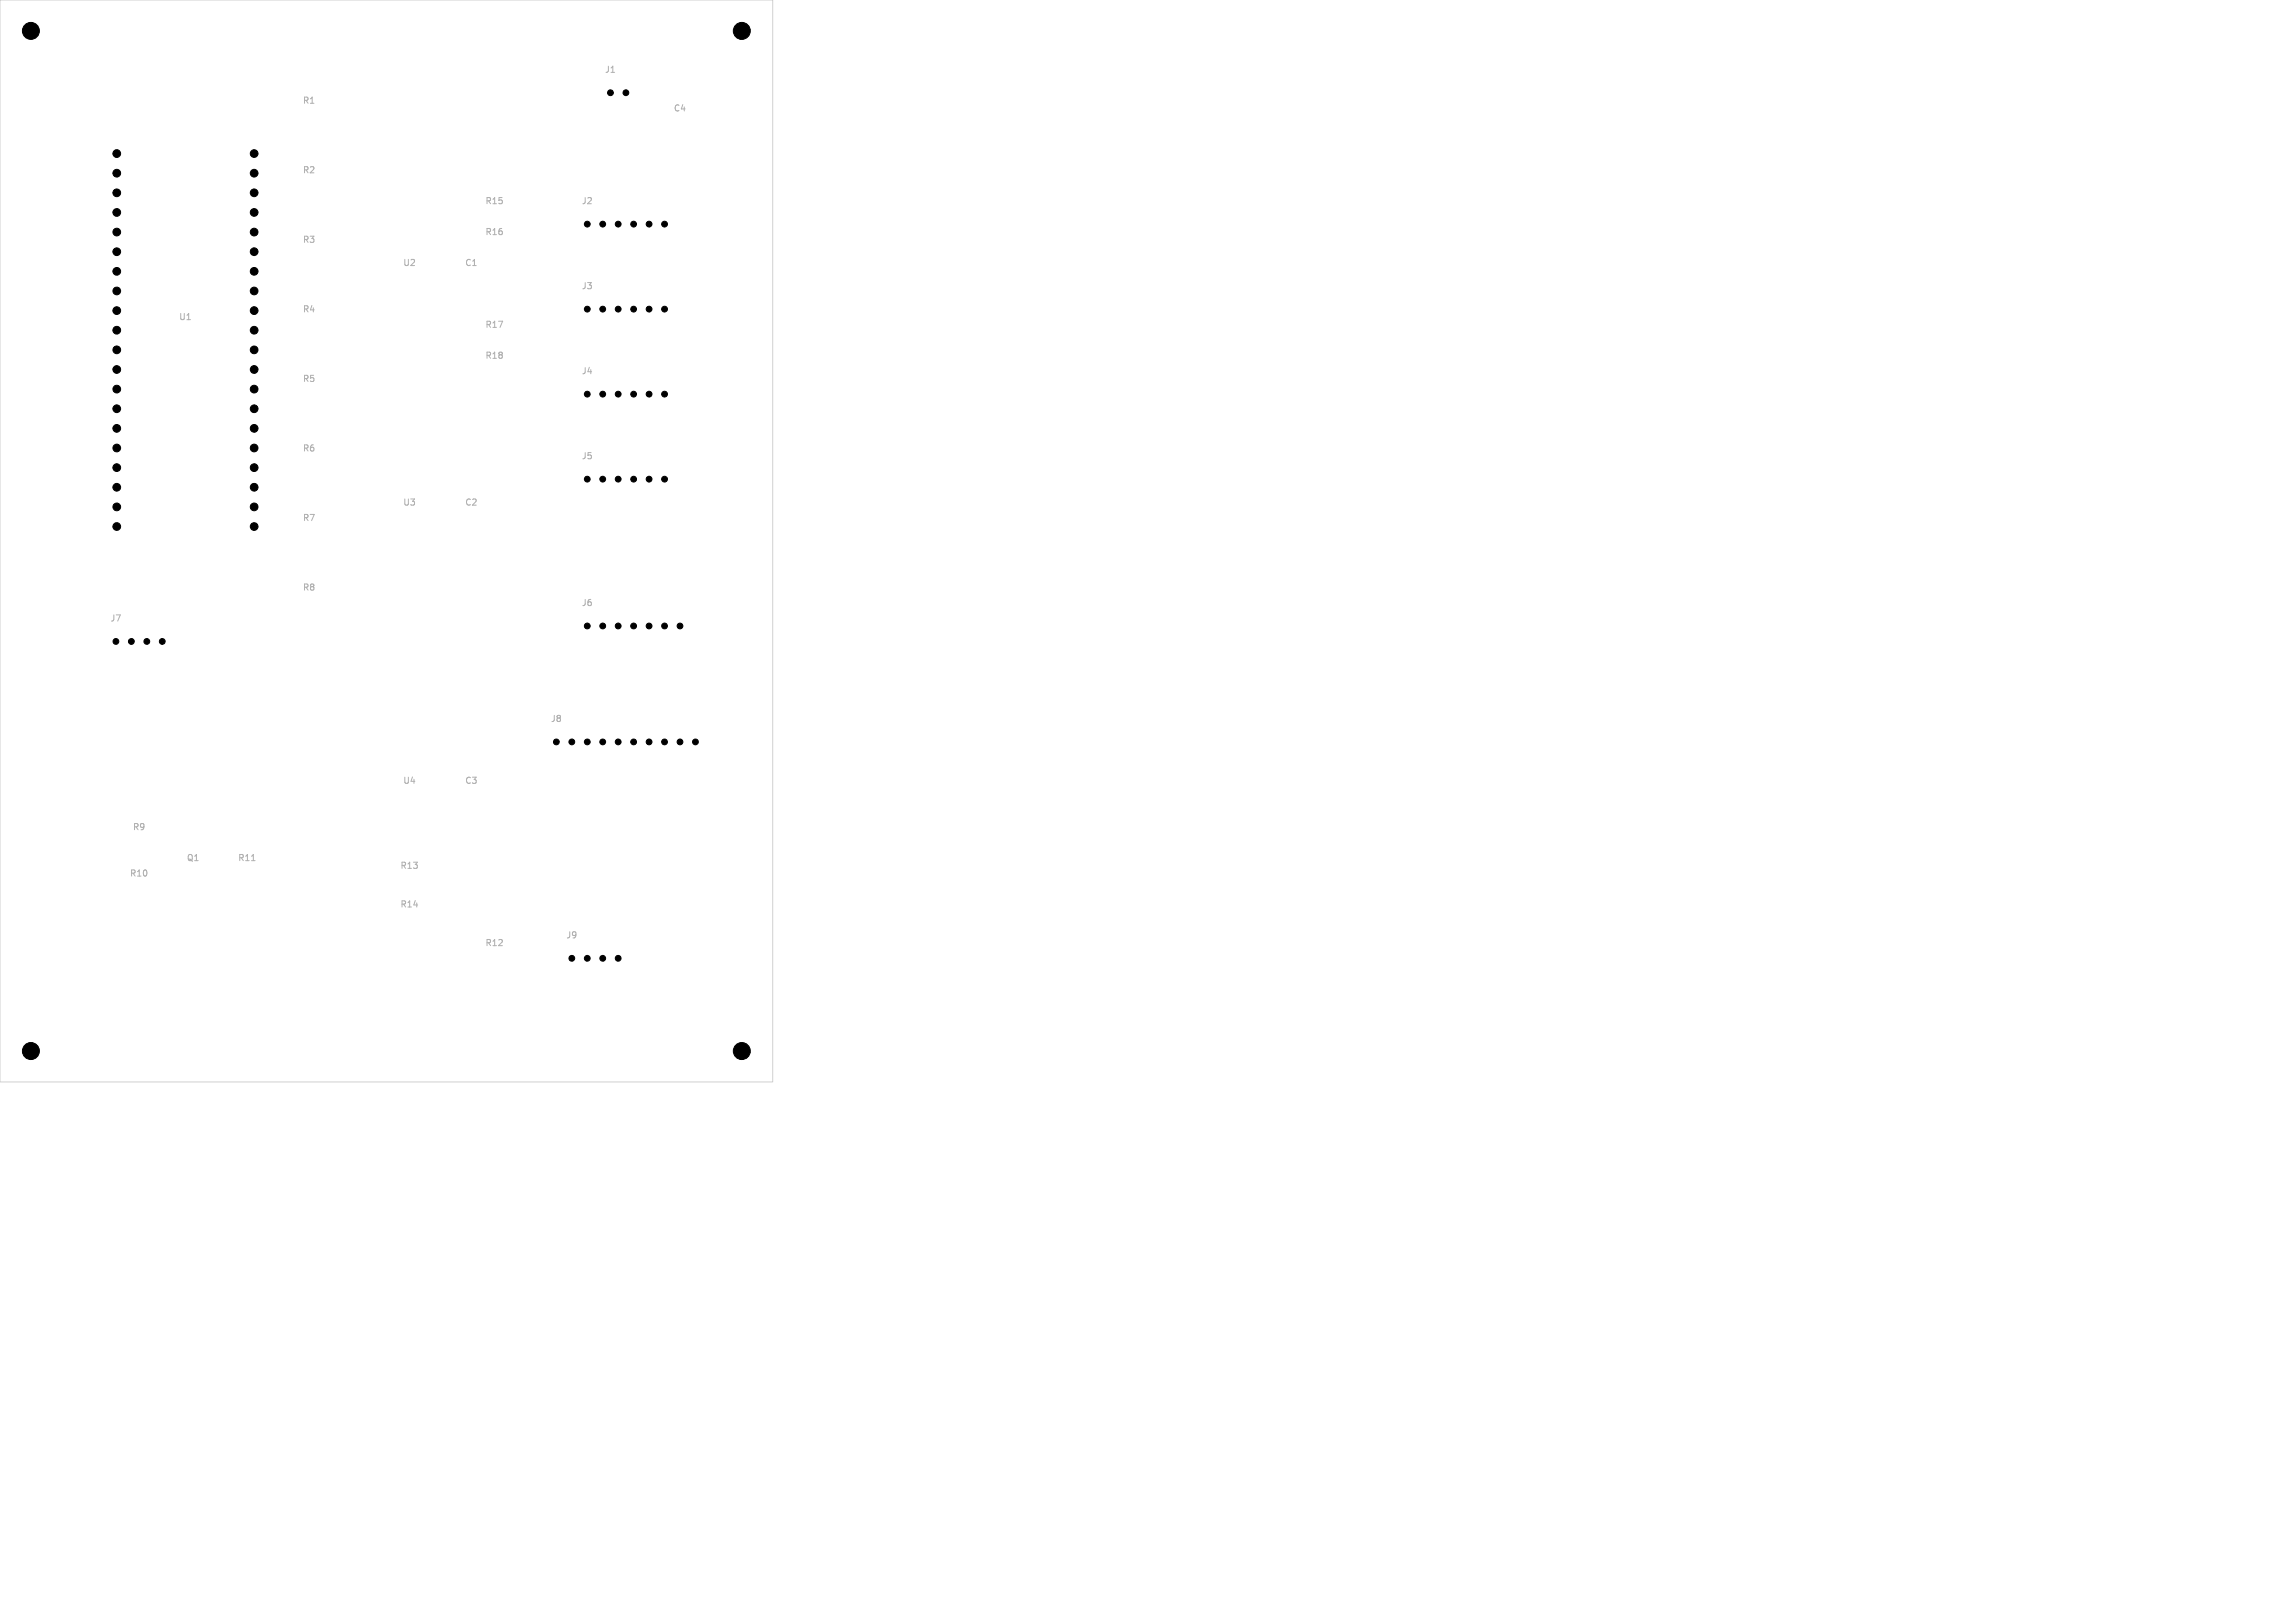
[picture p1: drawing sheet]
<svg xmlns="http://www.w3.org/2000/svg" width="297mm" height="210mm" viewBox="0 0 297 210" stroke-linecap="round" stroke-linejoin="round" font-family="sans-serif">
<defs><g id="words">
<g font-size="1.1" fill="#afafaf">
<text x="78.2" y="9.6">J1</text>
<text x="39.1" y="13.6">R1</text>
<text x="87.1" y="14.6">C4</text>
<text x="39.1" y="22.6">R2</text>
<text x="62.7" y="26.6">R15</text>
<text x="75.2" y="26.6">J2</text>
<text x="39.1" y="31.6">R3</text>
<text x="52.1" y="34.6">U2</text>
<text x="60.1" y="34.6">C1</text>
<text x="62.7" y="30.6">R16</text>
<text x="23.1" y="41.6">U1</text>
<text x="39.1" y="40.6">R4</text>
<text x="75.2" y="37.6">J3</text>
<text x="62.7" y="46.6">R18</text>
<text x="62.7" y="42.6">R17</text>
<text x="39.1" y="49.6">R5</text>
<text x="75.2" y="48.6">J4</text>
<text x="39.1" y="58.6">R6</text>
<text x="75.2" y="59.6">J5</text>
<text x="52.1" y="65.6">U3</text>
<text x="60.1" y="65.6">C2</text>
<text x="39.1" y="67.6">R7</text>
<text x="39.1" y="76.6">R8</text>
<text x="14.2" y="80.6">J7</text>
<text x="75.2" y="78.6">J6</text>
<text x="71.2" y="93.6">J8</text>
<text x="52.1" y="101.6">U4</text>
<text x="60.1" y="101.6">C3</text>
<text x="17.1" y="107.6">R9</text>
<text x="16.7" y="113.6">R10</text>
<text x="24.1" y="111.6">Q1</text>
<text x="30.7" y="111.6">R11</text>
<text x="51.7" y="112.6">R13</text>
<text x="51.7" y="117.6">R14</text>
<text x="62.7" y="122.6">R12</text>
<text x="73.2" y="121.6">J9</text>
</g>
</g></defs>
<path d="M32.6 111.4h.4" fill="none" stroke="#afafaf" stroke-width=".13"/>
<path d="M0 0h100v140h-100z" fill="none" stroke="#d0d2cd" stroke-width=".13"/>
<g fill="#000" stroke="#000" stroke-width=".13">
<circle cx="4" cy="4" r="1.1"/>
<circle cx="15.1" cy="19.9" r=".5"/>
<circle cx="32.9" cy="19.9" r=".5"/>
<circle cx="79" cy="12" r=".37"/>
<circle cx="81" cy="12" r=".37"/>
<circle cx="96" cy="4" r="1.1"/>
<circle cx="15.1" cy="22.4" r=".5"/>
<circle cx="15.1" cy="37.7" r=".5"/>
<circle cx="15.1" cy="25" r=".5"/>
<circle cx="15.1" cy="30" r=".5"/>
<circle cx="15.1" cy="27.5" r=".5"/>
<circle cx="15.1" cy="35.1" r=".5"/>
<circle cx="15.1" cy="32.6" r=".5"/>
<circle cx="32.9" cy="25" r=".5"/>
<circle cx="32.9" cy="27.5" r=".5"/>
<circle cx="32.9" cy="35.1" r=".5"/>
<circle cx="32.9" cy="30" r=".5"/>
<circle cx="32.9" cy="32.6" r=".5"/>
<circle cx="32.9" cy="37.7" r=".5"/>
<circle cx="32.9" cy="22.4" r=".5"/>
<circle cx="76" cy="29" r=".38"/>
<circle cx="78" cy="29" r=".38"/>
<circle cx="80" cy="29" r=".38"/>
<circle cx="82" cy="29" r=".38"/>
<circle cx="84" cy="29" r=".38"/>
<circle cx="86" cy="29" r=".38"/>
<circle cx="15.1" cy="58" r=".5"/>
<circle cx="15.1" cy="50.4" r=".5"/>
<circle cx="15.1" cy="47.8" r=".5"/>
<circle cx="15.1" cy="45.3" r=".5"/>
<circle cx="15.1" cy="55.4" r=".5"/>
<circle cx="15.1" cy="52.9" r=".5"/>
<circle cx="15.1" cy="42.7" r=".5"/>
<circle cx="15.1" cy="40.2" r=".5"/>
<circle cx="32.9" cy="52.9" r=".5"/>
<circle cx="32.9" cy="47.8" r=".5"/>
<circle cx="32.9" cy="50.4" r=".5"/>
<circle cx="32.9" cy="55.4" r=".5"/>
<circle cx="32.9" cy="58" r=".5"/>
<circle cx="32.9" cy="45.3" r=".5"/>
<circle cx="32.9" cy="40.2" r=".5"/>
<circle cx="32.9" cy="42.7" r=".5"/>
<circle cx="76" cy="51" r=".38"/>
<circle cx="76" cy="40" r=".38"/>
<circle cx="78" cy="51" r=".38"/>
<circle cx="78" cy="40" r=".38"/>
<circle cx="80" cy="51" r=".38"/>
<circle cx="80" cy="40" r=".38"/>
<circle cx="82" cy="51" r=".38"/>
<circle cx="82" cy="40" r=".38"/>
<circle cx="84" cy="51" r=".38"/>
<circle cx="84" cy="40" r=".38"/>
<circle cx="86" cy="51" r=".38"/>
<circle cx="86" cy="40" r=".38"/>
<circle cx="15.1" cy="68.1" r=".5"/>
<circle cx="15.1" cy="65.6" r=".5"/>
<circle cx="15.1" cy="60.5" r=".5"/>
<circle cx="15.1" cy="63.1" r=".5"/>
<circle cx="32.9" cy="63.1" r=".5"/>
<circle cx="32.9" cy="68.1" r=".5"/>
<circle cx="32.9" cy="65.6" r=".5"/>
<circle cx="32.9" cy="60.5" r=".5"/>
<circle cx="76" cy="62" r=".38"/>
<circle cx="78" cy="62" r=".38"/>
<circle cx="80" cy="62" r=".38"/>
<circle cx="82" cy="62" r=".38"/>
<circle cx="84" cy="62" r=".38"/>
<circle cx="86" cy="62" r=".38"/>
<circle cx="15" cy="83" r=".38"/>
<circle cx="17" cy="83" r=".37"/>
<circle cx="19" cy="83" r=".37"/>
<circle cx="21" cy="83" r=".37"/>
<circle cx="72" cy="96" r=".38"/>
<circle cx="74" cy="96" r=".38"/>
<circle cx="76" cy="81" r=".38"/>
<circle cx="76" cy="96" r=".38"/>
<circle cx="78" cy="96" r=".38"/>
<circle cx="78" cy="81" r=".38"/>
<circle cx="80" cy="96" r=".38"/>
<circle cx="80" cy="81" r=".38"/>
<circle cx="82" cy="81" r=".38"/>
<circle cx="82" cy="96" r=".38"/>
<circle cx="84" cy="81" r=".38"/>
<circle cx="84" cy="96" r=".38"/>
<circle cx="86" cy="81" r=".38"/>
<circle cx="86" cy="96" r=".38"/>
<circle cx="88" cy="96" r=".38"/>
<circle cx="88" cy="81" r=".38"/>
<circle cx="90" cy="96" r=".38"/>
<circle cx="4" cy="136" r="1.1"/>
<circle cx="74" cy="124" r=".37"/>
<circle cx="76" cy="124" r=".37"/>
<circle cx="78" cy="124" r=".37"/>
<circle cx="80" cy="124" r=".37"/>
<circle cx="96" cy="136" r="1.1"/>
</g>
<use href="#words"/>
</svg>
